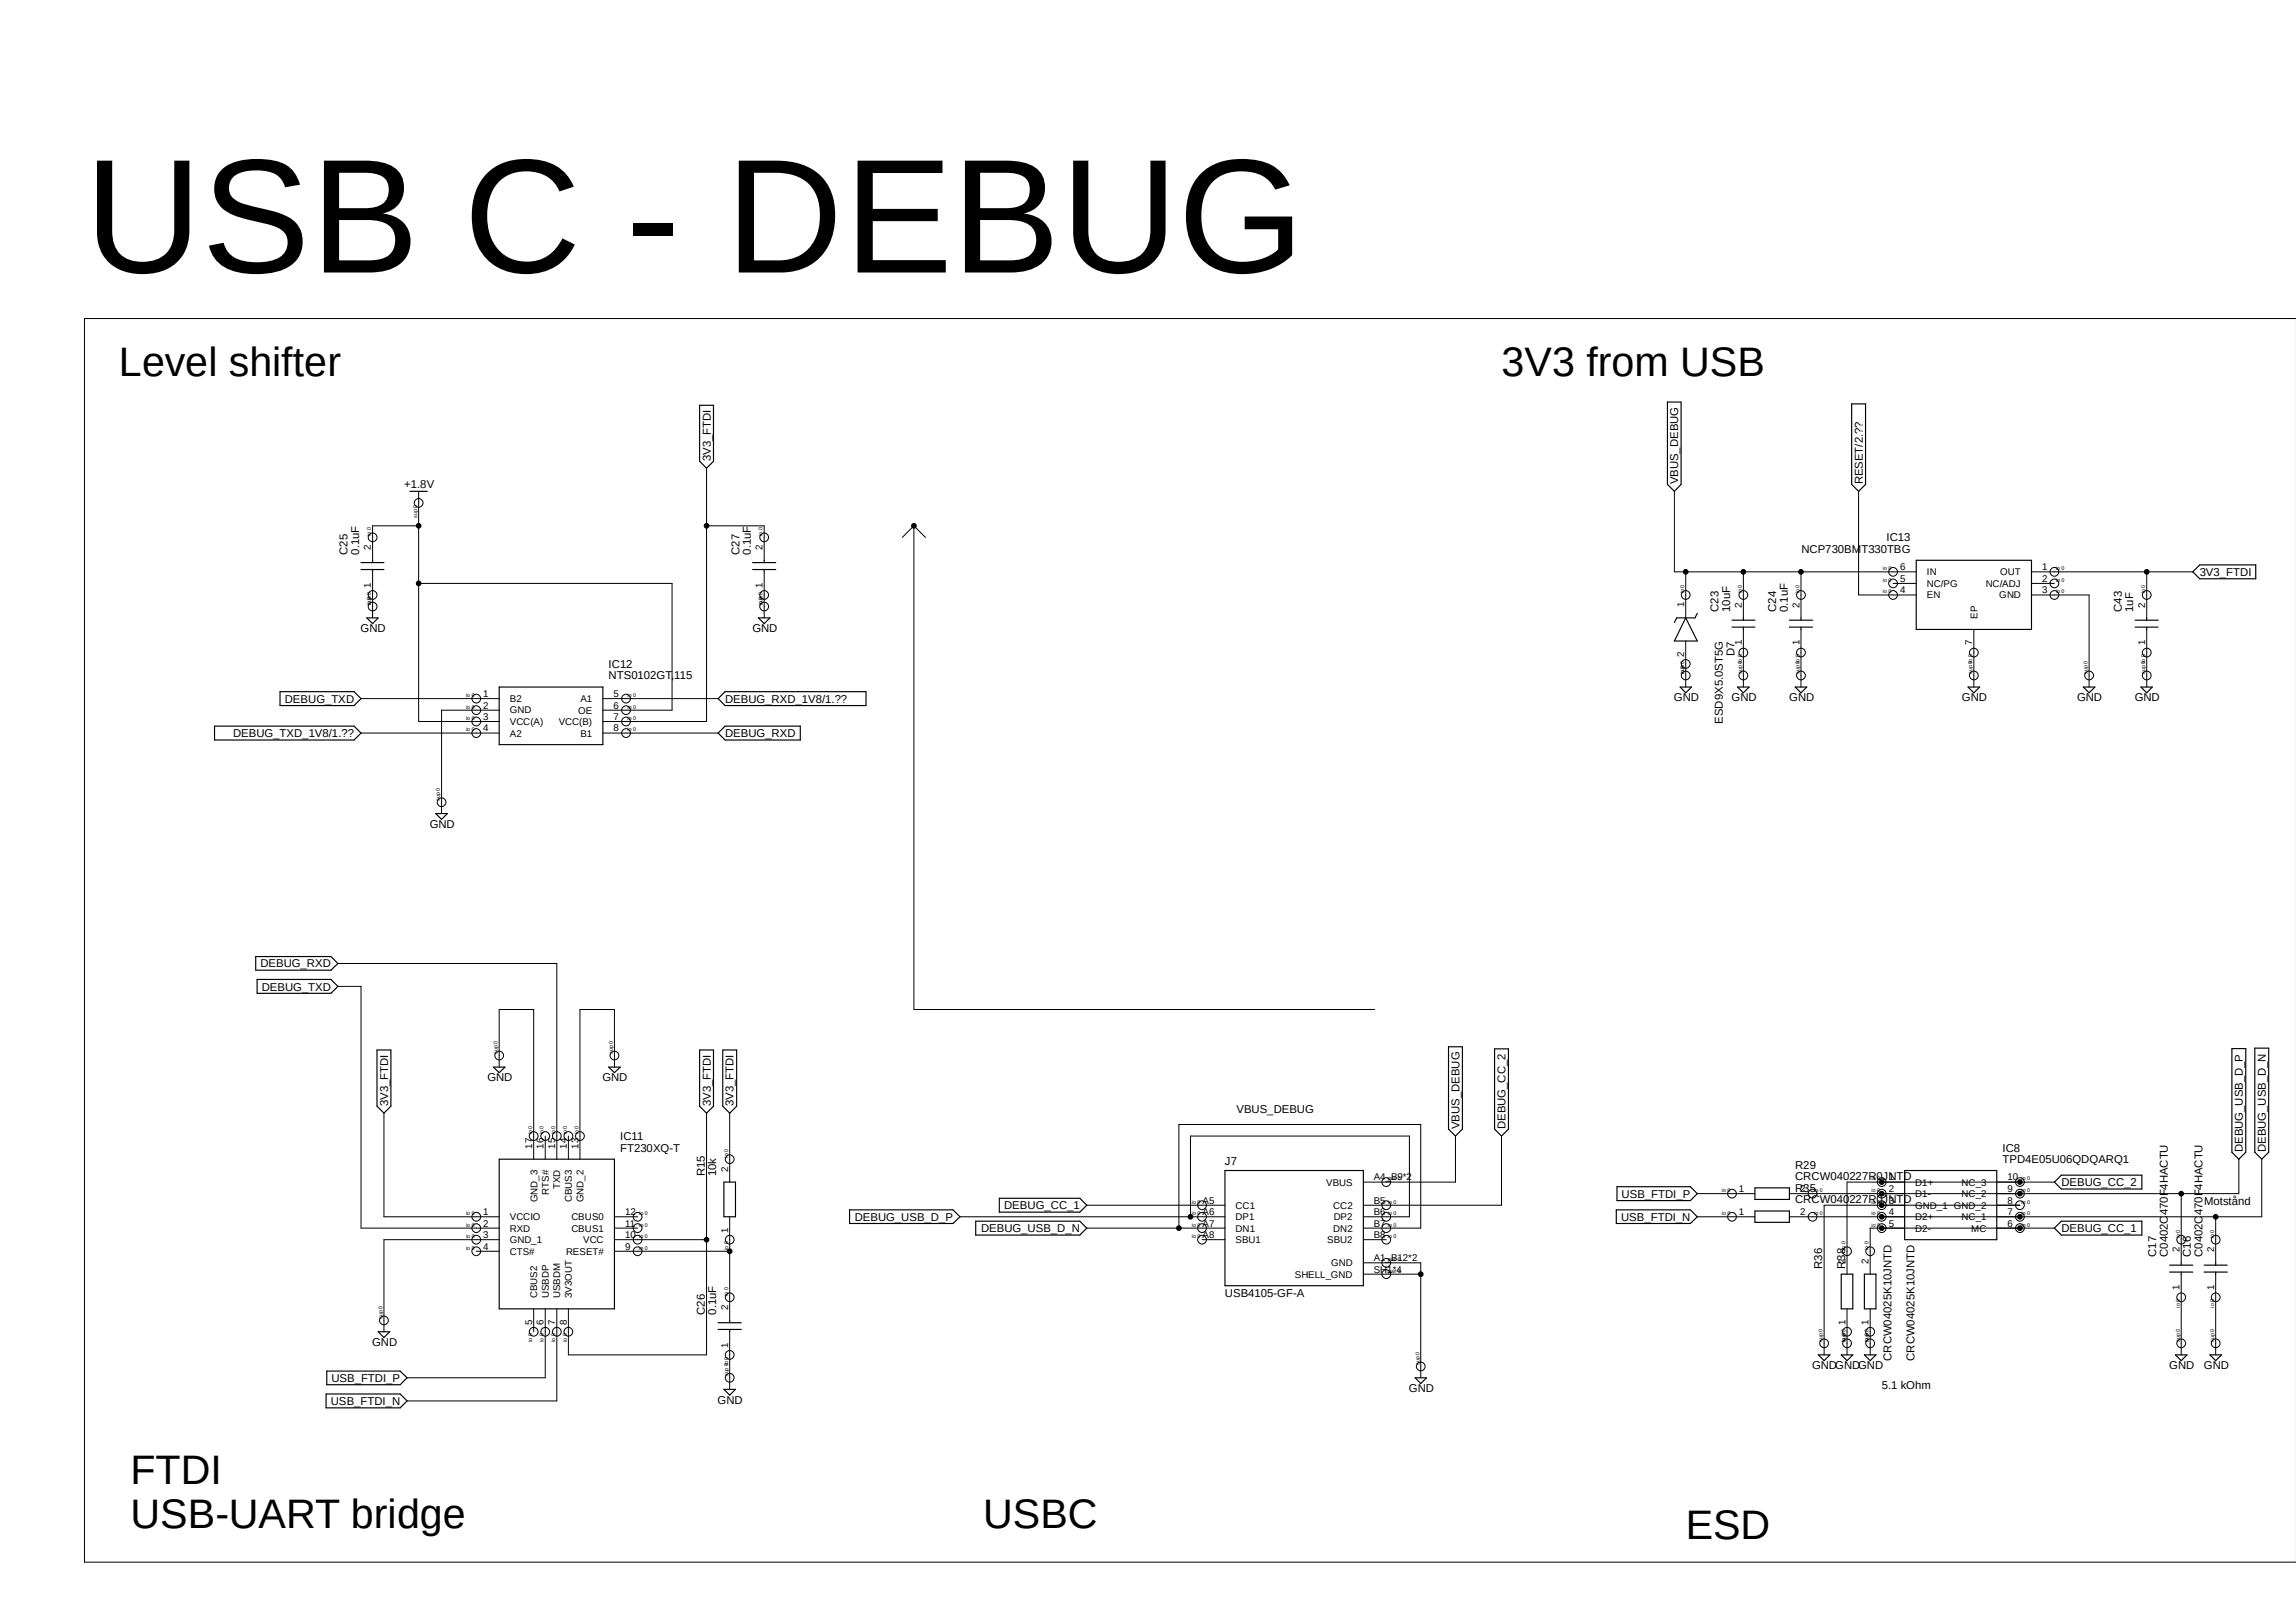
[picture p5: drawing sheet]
<svg xmlns="http://www.w3.org/2000/svg" width="420mm" height="297mm" viewBox="0 0 420 297" stroke-linecap="round" stroke-linejoin="round" font-family="sans-serif">
<defs><g id="words">
<text font-size="29.8" x="15.4" y="49.9">USB C - DEBUG</text>
<g font-size="7.5">
<text x="21.8" y="68.8">Level shifter</text>
<text x="274.7" y="68.8">3V3 from USB</text>
<text x="23.9" y="271.5">FTDI</text>
<text x="23.9" y="279.6">USB-UART bridge</text>
<text x="179.8" y="279.6">USBC</text>
<text x="308.4" y="281.6">ESD</text>
</g>
<g font-size="2.1">
<text x="74" y="89.3">+1.8V</text>
<text x="130" y="84.4" transform="rotate(-90 130 84.4)">3V3_FTDI</text>
<text x="307" y="88.6" transform="rotate(-90 307 88.6)">VBUS_DEBUG</text>
<text x="340.7" y="88.6" transform="rotate(-90 340.7 88.6)">RESET/2.??</text>
<text x="63.6" y="101.5" transform="rotate(-90 63.6 101.5)">C25</text>
<text x="65.7" y="101.5" transform="rotate(-90 65.7 101.5)">0.1uF</text>
<text x="135.3" y="101.5" transform="rotate(-90 135.3 101.5)">C27</text>
<text x="137.3" y="101.5" transform="rotate(-90 137.3 101.5)">0.1uF</text>
<text x="329.5" y="101.2">NCP730BMT330TBG</text>
<text x="345.1" y="99.1">IC13</text>
<text x="402.4" y="105.4">3V3_FTDI</text>
<text x="314.4" y="112" transform="rotate(-90 314.4 112)">C23</text>
<text x="316.5" y="112" transform="rotate(-90 316.5 112)">10uF</text>
<text x="324.9" y="112" transform="rotate(-90 324.9 112)">C24</text>
<text x="327" y="112" transform="rotate(-90 327 112)">0.1uF</text>
<text x="388.1" y="112" transform="rotate(-90 388.1 112)">C43</text>
<text x="390.2" y="112" transform="rotate(-90 390.2 112)">1uF</text>
<text x="66" y="115.7">GND</text>
<text x="137.6" y="115.7">GND</text>
<text x="317.2" y="120" transform="rotate(-90 317.2 120)">D7</text>
<text x="111.3" y="124.3">NTS0102GT,115</text>
<text x="111.3" y="122.2">IC12</text>
<text x="52.1" y="128.6">DEBUG_TXD</text>
<text x="132.6" y="128.6">DEBUG_RXD_1V8/1.??</text>
<text x="306.2" y="128.4">GND</text>
<text x="316.7" y="128.4">GND</text>
<text x="327.3" y="128.4">GND</text>
<text x="358.9" y="128.4">GND</text>
<text x="379.9" y="128.4">GND</text>
<text x="390.5" y="128.4">GND</text>
<text x="42.6" y="134.9">DEBUG_TXD_1V8/1.??</text>
<text x="132.6" y="134.9">DEBUG_RXD</text>
<text x="315.1" y="132.4" transform="rotate(-90 315.1 132.4)">ESD9X5.0ST5G</text>
<text x="78.6" y="151.6">GND</text>
<text x="47.6" y="177">DEBUG_RXD</text>
<text x="47.9" y="181.3">DEBUG_TXD</text>
<text x="89.2" y="197.9">GND</text>
<text x="110.2" y="197.9">GND</text>
<text x="71" y="202.4" transform="rotate(-90 71 202.4)">3V3_FTDI</text>
<text x="130" y="202.4" transform="rotate(-90 130 202.4)">3V3_FTDI</text>
<text x="134.2" y="202.4" transform="rotate(-90 134.2 202.4)">3V3_FTDI</text>
<text x="226.2" y="203.7">VBUS_DEBUG</text>
<text x="113.5" y="208.6">IC11</text>
<text x="267" y="206.6" transform="rotate(-90 267 206.6)">VBUS_DEBUG</text>
<text x="275.4" y="206.6" transform="rotate(-90 275.4 206.6)">DEBUG_CC_2</text>
<text x="113.5" y="210.7">FT230XQ-T</text>
<text x="128.9" y="215.3" transform="rotate(-90 128.9 215.3)">R15</text>
<text x="131" y="215.3" transform="rotate(-90 131 215.3)">10k</text>
<text x="224.1" y="213.2">J7</text>
<text x="328.4" y="216">CRCW040227R0JNTD</text>
<text x="328.4" y="213.9">R29</text>
<text x="366.3" y="212.9">TPD4E05U06QDQARQ1</text>
<text x="366.3" y="210.7">IC8</text>
<text x="410.3" y="210.9" transform="rotate(-90 410.3 210.9)">DEBUG_USB_D_P</text>
<text x="414.5" y="210.9" transform="rotate(-90 414.5 210.9)">DEBUG_USB_D_N</text>
<text x="183.7" y="221.3">DEBUG_CC_1</text>
<text x="296.6" y="219.2">USB_FTDI_P</text>
<text x="328.4" y="220.2">CRCW040227R0JNTD</text>
<text x="328.4" y="218.1">R35</text>
<text x="377.1" y="217.1">DEBUG_CC_2</text>
<text x="403.2" y="220.6">Motstånd</text>
<text x="156.3" y="223.4">DEBUG_USB_D_P</text>
<text x="179.5" y="225.5">DEBUG_USB_D_N</text>
<text x="296.5" y="223.4">USB_FTDI_N</text>
<text x="377.1" y="225.5">DEBUG_CC_1</text>
<text x="333.3" y="232.2" transform="rotate(-90 333.3 232.2)">R36</text>
<text x="337.5" y="232.2" transform="rotate(-90 337.5 232.2)">R38</text>
<text x="394.4" y="230" transform="rotate(-90 394.4 230)">C17</text>
<text x="396.5" y="230" transform="rotate(-90 396.5 230)">C0402C470F4HACTU</text>
<text x="400.8" y="230" transform="rotate(-90 400.8 230)">C16</text>
<text x="402.9" y="230" transform="rotate(-90 402.9 230)">C0402C470F4HACTU</text>
<text x="224.1" y="237.4">USB4105-GF-A</text>
<text x="128.9" y="240.6" transform="rotate(-90 128.9 240.6)">C26</text>
<text x="131" y="240.6" transform="rotate(-90 131 240.6)">0.1uF</text>
<text x="68.1" y="246.4">GND</text>
<text x="331.5" y="250.6">GNDGNDGND</text>
<text x="346" y="249" transform="rotate(-90 346 249)">CRCW04025K10JNTD</text>
<text x="350.2" y="249" transform="rotate(-90 350.2 249)">CRCW04025K10JNTD</text>
<text x="396.8" y="250.6">GND</text>
<text x="403.1" y="250.6">GND</text>
<text x="60.5" y="257.1">USB_FTDI_N</text>
<text x="60.6" y="252.9">USB_FTDI_P</text>
<text x="131.3" y="256.9">GND</text>
<text x="257.7" y="254.8">GND</text>
<text x="344.2" y="254.3">5.1 kOhm</text>
</g>
<g font-size="1.8">
<text x="67.9" y="100.6" transform="rotate(-90 67.9 100.6)">2</text>
<text x="139.5" y="100.6" transform="rotate(-90 139.5 100.6)">2</text>
<text x="67.9" y="107.6" transform="rotate(-90 67.9 107.6)">1</text>
<text x="139.5" y="107.6" transform="rotate(-90 139.5 107.6)">1</text>
<text x="347.6" y="104.4">6</text>
<text x="347.6" y="106.5">5</text>
<text x="352.5" y="105.3">IN</text>
<text x="352.5" y="107.4">NC/PG</text>
<text x="363.2" y="107.4">NC/ADJ</text>
<text x="365.9" y="105.3">OUT</text>
<text x="373.6" y="104.4">1</text>
<text x="373.6" y="106.5">2</text>
<text x="308.1" y="111.2" transform="rotate(-90 308.1 111.2)">1</text>
<text x="318.6" y="111.2" transform="rotate(-90 318.6 111.2)">2</text>
<text x="329.1" y="111.2" transform="rotate(-90 329.1 111.2)">2</text>
<text x="347.6" y="108.6">4</text>
<text x="352.5" y="109.5">EN</text>
<text x="361.7" y="113.2" transform="rotate(-90 361.7 113.2)">EP</text>
<text x="365.7" y="109.5">GND</text>
<text x="373.6" y="108.6">3</text>
<text x="392.4" y="111.2" transform="rotate(-90 392.4 111.2)">2</text>
<text x="318.6" y="118.1" transform="rotate(-90 318.6 118.1)">1</text>
<text x="329.1" y="118.1" transform="rotate(-90 329.1 118.1)">1</text>
<text x="360.8" y="118.1" transform="rotate(-90 360.8 118.1)">7</text>
<text x="392.4" y="118.1" transform="rotate(-90 392.4 118.1)">1</text>
<text x="308.1" y="120.2" transform="rotate(-90 308.1 120.2)">2</text>
<text x="88.4" y="127.6">1</text>
<text x="88.4" y="129.7">2</text>
<text x="88.4" y="131.7">3</text>
<text x="93.3" y="128.5">B2</text>
<text x="93.3" y="130.6">GND</text>
<text x="105.7" y="130.6">OE</text>
<text x="106.2" y="128.5">A1</text>
<text x="112.2" y="127.6">5</text>
<text x="112.2" y="129.7">6</text>
<text x="112.2" y="131.7">7</text>
<text x="88.4" y="133.9">4</text>
<text x="93.3" y="132.7">VCC(A)</text>
<text x="93.3" y="134.8">A2</text>
<text x="102.2" y="132.7">VCC(B)</text>
<text x="106.2" y="134.8">B1</text>
<text x="112.2" y="133.9">8</text>
<text x="97.4" y="210.2" transform="rotate(-90 97.4 210.2)">17</text>
<text x="99.4" y="210.2" transform="rotate(-90 99.4 210.2)">16</text>
<text x="101.6" y="210.2" transform="rotate(-90 101.6 210.2)">15</text>
<text x="103.7" y="210.2" transform="rotate(-90 103.7 210.2)">14</text>
<text x="105.8" y="210.2" transform="rotate(-90 105.8 210.2)">13</text>
<text x="133.2" y="214.4" transform="rotate(-90 133.2 214.4)">2</text>
<text x="98.3" y="220" transform="rotate(-90 98.3 220)">GND_3</text>
<text x="100.4" y="218.6" transform="rotate(-90 100.4 218.6)">RTS#</text>
<text x="102.5" y="217.6" transform="rotate(-90 102.5 217.6)">TXD</text>
<text x="104.6" y="220" transform="rotate(-90 104.6 220)">CBUS3</text>
<text x="106.7" y="220" transform="rotate(-90 106.7 220)">GND_2</text>
<text x="220" y="220.3">A5</text>
<text x="226" y="221.2">CC1</text>
<text x="242.6" y="217">VBUS</text>
<text x="243.9" y="221.2">CC2</text>
<text x="251.3" y="216">A4_B9*2</text>
<text x="251.3" y="220.3">B5</text>
<text x="318.1" y="218.1">1</text>
<text x="329.3" y="218.1">2</text>
<text x="345.5" y="216">1</text>
<text x="345.5" y="218.1">2</text>
<text x="345.5" y="220.3">3</text>
<text x="350.4" y="217">D1+</text>
<text x="350.4" y="219.1">D1-</text>
<text x="350.4" y="221.2">GND_1 GND_2</text>
<text x="358.8" y="219.1">NC_2</text>
<text x="358.8" y="217">NC_3</text>
<text x="367.2" y="220.3">8</text>
<text x="367.2" y="218.1">9</text>
<text x="367.2" y="216">10</text>
<text x="88.4" y="222.4">1</text>
<text x="88.4" y="224.5">2</text>
<text x="88.4" y="226.6">3</text>
<text x="93.3" y="223.3">VCCIO</text>
<text x="93.3" y="225.4">RXD</text>
<text x="93.3" y="227.5">GND_1</text>
<text x="104.5" y="223.3">CBUS0</text>
<text x="104.5" y="225.4">CBUS1</text>
<text x="106.7" y="227.5">VCC</text>
<text x="114.3" y="222.4">12</text>
<text x="114.3" y="224.5">11</text>
<text x="114.3" y="226.6">10</text>
<text x="133.2" y="225.6" transform="rotate(-90 133.2 225.6)">1</text>
<text x="220" y="222.4">A6</text>
<text x="220" y="224.5">A7</text>
<text x="220" y="226.6">A8</text>
<text x="226" y="223.3">DP1</text>
<text x="226" y="225.4">DN1</text>
<text x="226" y="227.5">SBU1</text>
<text x="242.8" y="227.5">SBU2</text>
<text x="243.9" y="225.4">DN2</text>
<text x="244" y="223.3">DP2</text>
<text x="251.3" y="222.4">B6</text>
<text x="251.3" y="224.5">B7</text>
<text x="251.3" y="226.6">B8</text>
<text x="318.1" y="222.4">1</text>
<text x="329.3" y="222.4">2</text>
<text x="345.5" y="222.4">4</text>
<text x="345.5" y="224.5">5</text>
<text x="350.4" y="223.3">D2+</text>
<text x="350.4" y="225.4">D2-</text>
<text x="358.8" y="223.3">NC_1</text>
<text x="360.6" y="225.4">MC</text>
<text x="367.2" y="224.5">6</text>
<text x="367.2" y="222.4">7</text>
<text x="88.4" y="228.7">4</text>
<text x="93.3" y="229.6">CTS#</text>
<text x="103.5" y="229.6">RESET#</text>
<text x="114.3" y="228.7">9</text>
<text x="236.9" y="233.9">SHELL_GND</text>
<text x="243.5" y="231.7">GND</text>
<text x="251.3" y="230.8">A1_B12*2</text>
<text x="251.3" y="232.9">SH1*4</text>
<text x="337.6" y="231.3" transform="rotate(-90 337.6 231.3)">2</text>
<text x="341.8" y="231.3" transform="rotate(-90 341.8 231.3)">2</text>
<text x="398.7" y="229.2" transform="rotate(-90 398.7 229.2)">2</text>
<text x="405" y="229.2" transform="rotate(-90 405 229.2)">2</text>
<text x="98.3" y="237.6" transform="rotate(-90 98.3 237.6)">CBUS2</text>
<text x="100.4" y="237.6" transform="rotate(-90 100.4 237.6)">USBDP</text>
<text x="102.5" y="237.6" transform="rotate(-90 102.5 237.6)">USBDM</text>
<text x="104.6" y="237.6" transform="rotate(-90 104.6 237.6)">3V3OUT</text>
<text x="133.2" y="239.7" transform="rotate(-90 133.2 239.7)">2</text>
<text x="398.7" y="236.1" transform="rotate(-90 398.7 236.1)">1</text>
<text x="405" y="236.1" transform="rotate(-90 405 236.1)">1</text>
<text x="97.4" y="242.4" transform="rotate(-90 97.4 242.4)">5</text>
<text x="99.4" y="242.4" transform="rotate(-90 99.4 242.4)">6</text>
<text x="101.6" y="242.4" transform="rotate(-90 101.6 242.4)">7</text>
<text x="103.7" y="242.4" transform="rotate(-90 103.7 242.4)">8</text>
<text x="337.6" y="242.4" transform="rotate(-90 337.6 242.4)">1</text>
<text x="341.8" y="242.4" transform="rotate(-90 341.8 242.4)">1</text>
<text x="133.2" y="246.6" transform="rotate(-90 133.2 246.6)">1</text>
</g>
<g font-size="1">
<text x="76.3" y="94.7" transform="rotate(-90 76.3 94.7)">sup 0</text>
<text x="67.9" y="98" transform="rotate(-90 67.9 98)">io 0</text>
<text x="139.5" y="98" transform="rotate(-90 139.5 98)">io 0</text>
<text x="344.4" y="104.4">io 0</text>
<text x="344.4" y="106.5">io 0</text>
<text x="376.1" y="104.4">io 0</text>
<text x="376.1" y="106.5">io 0</text>
<text x="67.9" y="110.7" transform="rotate(-90 67.9 110.7)">io 0</text>
<text x="67.9" y="110.7" transform="rotate(-90 67.9 110.7)">sup 0</text>
<text x="139.5" y="110.7" transform="rotate(-90 139.5 110.7)">io 0</text>
<text x="139.5" y="110.7" transform="rotate(-90 139.5 110.7)">sup 0</text>
<text x="308.1" y="108.6" transform="rotate(-90 308.1 108.6)">io 0</text>
<text x="318.6" y="108.6" transform="rotate(-90 318.6 108.6)">io 0</text>
<text x="329.2" y="108.6" transform="rotate(-90 329.2 108.6)">io 0</text>
<text x="344.4" y="108.6">io 0</text>
<text x="376.1" y="108.6">io 0</text>
<text x="392.4" y="108.6" transform="rotate(-90 392.4 108.6)">io 0</text>
<text x="308.1" y="123.4" transform="rotate(-90 308.1 123.4)">io 0</text>
<text x="308.1" y="123.3" transform="rotate(-90 308.1 123.3)">sup 0</text>
<text x="318.6" y="123.3" transform="rotate(-90 318.6 123.3)">sup 0io 0</text>
<text x="329.2" y="123.3" transform="rotate(-90 329.2 123.3)">sup 0io 0</text>
<text x="360.8" y="123.3" transform="rotate(-90 360.8 123.3)">sup 0io 0</text>
<text x="381.9" y="123.3" transform="rotate(-90 381.9 123.3)">sup 0</text>
<text x="392.4" y="123.3" transform="rotate(-90 392.4 123.3)">sup 0io 0</text>
<text x="85.3" y="127.6">io 0</text>
<text x="85.3" y="129.7">io 0</text>
<text x="85.3" y="131.7">io 0</text>
<text x="114.8" y="127.6">io 0</text>
<text x="114.8" y="129.7">io 0</text>
<text x="114.8" y="131.7">io 0</text>
<text x="85.3" y="133.9">io 0</text>
<text x="114.8" y="133.9">io 0</text>
<text x="80.5" y="146.5" transform="rotate(-90 80.5 146.5)">sup 0</text>
<text x="91" y="192.9" transform="rotate(-90 91 192.9)">sup 0</text>
<text x="112.1" y="192.9" transform="rotate(-90 112.1 192.9)">sup 0</text>
<text x="97.4" y="207.6" transform="rotate(-90 97.4 207.6)">io 0</text>
<text x="99.4" y="207.6" transform="rotate(-90 99.4 207.6)">io 0</text>
<text x="101.6" y="207.6" transform="rotate(-90 101.6 207.6)">io 0</text>
<text x="103.7" y="207.6" transform="rotate(-90 103.7 207.6)">io 0</text>
<text x="105.8" y="207.6" transform="rotate(-90 105.8 207.6)">io 0</text>
<text x="133.2" y="211.8" transform="rotate(-90 133.2 211.8)">io 0</text>
<text x="218" y="220.3">io 0</text>
<text x="253.9" y="216">pwr 0</text>
<text x="253.9" y="220.3">io 0</text>
<text x="315" y="218.1">io 0</text>
<text x="331.9" y="218.1">io 0</text>
<text x="342.3" y="216">io 0</text>
<text x="342.3" y="218.1">io 0</text>
<text x="342.3" y="220.3">io 0</text>
<text x="369.8" y="220.3">io 0</text>
<text x="369.8" y="218.1">io 0</text>
<text x="369.8" y="216">io 0</text>
<text x="85.3" y="222.4">io 0</text>
<text x="85.3" y="224.5">io 0</text>
<text x="85.3" y="226.6">io 0</text>
<text x="116.9" y="222.4">io 0</text>
<text x="116.9" y="224.5">io 0</text>
<text x="116.9" y="226.6">io 0</text>
<text x="218" y="222.4">io 0</text>
<text x="218" y="224.5">io 0</text>
<text x="218" y="226.6">io 0</text>
<text x="253.9" y="222.4">io 0</text>
<text x="253.9" y="224.5">io 0</text>
<text x="253.9" y="226.6">io 0</text>
<text x="315" y="222.4">io 0</text>
<text x="331.9" y="222.4">io 0</text>
<text x="342.3" y="222.4">io 0</text>
<text x="342.3" y="224.5">io 0</text>
<text x="369.8" y="224.5">io 0</text>
<text x="369.8" y="222.4">io 0</text>
<text x="398.7" y="226.6" transform="rotate(-90 398.7 226.6)">io 0</text>
<text x="405" y="226.6" transform="rotate(-90 405 226.6)">io 0</text>
<text x="85.3" y="228.7">io 0</text>
<text x="116.9" y="228.7">io 0</text>
<text x="133.2" y="228.7" transform="rotate(-90 133.2 228.7)">io 0</text>
<text x="253.9" y="230.8">pwr 0</text>
<text x="253.9" y="232.9">pwr 0</text>
<text x="337.6" y="228.7" transform="rotate(-90 337.6 228.7)">io 0</text>
<text x="341.8" y="228.7" transform="rotate(-90 341.8 228.7)">io 0</text>
<text x="133.2" y="237.1" transform="rotate(-90 133.2 237.1)">io 0</text>
<text x="398.7" y="239.3" transform="rotate(-90 398.7 239.3)">io 0</text>
<text x="405" y="239.3" transform="rotate(-90 405 239.3)">io 0</text>
<text x="69.9" y="241.4" transform="rotate(-90 69.9 241.4)">sup 0</text>
<text x="97.4" y="245.6" transform="rotate(-90 97.4 245.6)">io 0</text>
<text x="99.4" y="245.6" transform="rotate(-90 99.4 245.6)">io 0</text>
<text x="101.6" y="245.6" transform="rotate(-90 101.6 245.6)">io 0</text>
<text x="103.7" y="245.6" transform="rotate(-90 103.7 245.6)">io 0</text>
<text x="333.4" y="245.5" transform="rotate(-90 333.4 245.5)">sup 0</text>
<text x="337.6" y="245.6" transform="rotate(-90 337.6 245.6)">io 0</text>
<text x="337.6" y="245.5" transform="rotate(-90 337.6 245.5)">sup 0</text>
<text x="341.8" y="245.6" transform="rotate(-90 341.8 245.6)">io 0</text>
<text x="341.8" y="245.5" transform="rotate(-90 341.8 245.5)">sup 0</text>
<text x="398.7" y="245.5" transform="rotate(-90 398.7 245.5)">sup 0</text>
<text x="405" y="245.5" transform="rotate(-90 405 245.5)">sup 0</text>
<text x="133.2" y="251.9" transform="rotate(-90 133.2 251.9)">sup 0io 0</text>
<text x="259.6" y="249.8" transform="rotate(-90 259.6 249.8)">sup 0</text>
</g>
</g></defs>
<path d="M8.4 19.5l411.6 266.4M420 19.6l-411.6 266.4" fill="none" stroke="#fff" stroke-width=".18"/>
<g fill="none" stroke="#000" stroke-width=".21">
<path d="M128 74.2h2.5v10.2l-1.3 1.3-1.2-1.3zM305 73.6h2.5v15l-1.2 1.3-1.3-1.3zM338.7 73.9h2.5v14.7l-1.2 1.3-1.3-1.3zM75 89.9h3.1M66 104.2h4.2M66 103h4.2M67.1 113.1h2.1l-1 1zM68.2 102.5v.5M68.2 104.2v.4M137.7 104.2h4.2M137.7 103h4.2M138.7 113.1h2.1l-1 1z"/>
<path d="M139.8 102.5v.5M139.8 104.2v.4M308.4 113.1l2.1 4.2h-4.2zM310.5 112.2l-.5 .9h-3.3l-.4 .8M316.8 114.8h4.2M316.8 113.5h4.2M318.9 113.1v.4M318.9 114.8v.4M327.3 114.8h4.3M327.3 113.5h4.3M329.4 113.1v.4M329.4 114.8v.4"/>
<path d="M350.5 102.5h21.1v12.7h-21.1zM390.6 114.8h4.2M390.6 113.5h4.2M392.7 113.1v.4M392.7 114.8v.4M401.1 104.6l1.3-1.2h10.2v2.5h-10.2zM39.2 132.9h25.6l1.2 1.3-1.2 1.2h-25.6zM51.2 126.6h13.6l1.2 1.2-1.2 1.3h-13.6zM91.3 125.7h19v10.6h-19zM132.6 132.9h13.8v2.5h-13.8l-1.2-1.2zM132.6 126.6h25.8v2.5h-25.8l-1.2-1.3zM307.3 125.7h2.1l-1 1.1z"/>
<path d="M317.8 125.7h2.2l-1.1 1.1zM328.4 125.7h2.1l-1.1 1.1zM360 125.7h2.1l-1 1.1zM381.1 125.7h2.1l-1.1 1.1zM391.6 125.7h2.1l-1 1.1zM79.7 148.9h2.1l-1 1zM46.8 175h13.7l1.3 1.3-1.3 1.2h-13.7zM47 179.2h13.5l1.3 1.3-1.3 1.3h-13.5zM69 192.2h2.5v10.2l-1.3 1.3-1.2-1.3zM90.3 195.3h2.1l-1.1 1zM111.3 195.3h2.2l-1.1 1zM128 192.2h2.5v10.2l-1.3 1.3-1.2-1.3z"/>
<path d="M132.2 192.2h2.5v10.2l-1.2 1.3-1.3-1.3zM265 191.6h2.5v15l-1.3 1.3-1.2-1.3zM273.4 191.9h2.5v14.7l-1.2 1.3-1.3-1.3zM408.3 191.9h2.5v19l-1.3 1.2-1.2-1.2zM412.5 191.8h2.5v19.1l-1.3 1.2-1.2-1.2zM91.3 212.1h21.1v27.4h-21.1zM132.4 216.3h2.1v6.4h-2.1zM182.8 219.3h14.7l1.3 1.3-1.3 1.2h-14.7zM224.1 214.2h25.3v21.1h-25.3zM295.8 217.2h13.4l1.3 1.2-1.3 1.3h-13.4zM321 217.4h6.3v2.1h-6.3zM348.4 214.2h16.9v12.7h-16.9z"/>
<path d="M375.8 216.3l1.3-1.2h14.7v2.5h-14.7zM155.4 221.4h18.9l1.3 1.3-1.3 1.2h-18.9zM178.5 223.5h19l1.3 1.2-1.3 1.3h-19zM295.7 221.4h13.5l1.3 1.3-1.3 1.2h-13.5zM321 221.6h6.3v2.1h-6.3zM336.8 233.2h2.1v6.3h-2.1zM341 233.2h2.2v6.3h-2.2zM375.8 224.7l1.3-1.2h14.7v2.5h-14.7zM396.9 232.8h4.2M396.9 231.5h4.2M399 231.1v.4M399 232.8v.4"/>
<path d="M403.2 232.8h4.2M403.2 231.5h4.2M405.3 231.1v.4M405.3 232.8v.4M59.6 255.1h13.6l1.3 1.3-1.3 1.2h-13.6zM59.8 250.9h13.4l1.3 1.2-1.3 1.3h-13.4zM69.2 243.7h2.1l-1.1 1.1zM131.4 243.3h4.2M131.4 242.1h4.2M132.4 254.3h2.1l-1 1zM133.5 241.6v.5M133.5 243.3v.4"/>
<path d="M258.9 252.1h2l-1 1.1zM332.6 247.9h2.1l-1 1.1zM336.8 247.9h2.1l-1 1.1zM341 247.9h2.2l-1.1 1.1zM397.9 247.9h2.1l-1 1.1zM404.2 247.9h2.2l-1.1 1.1z"/>
</g>
<g fill="none" stroke="#000" stroke-width=".18">
<path d="M420 58.3h-404.5v227.6h404.5M76.6 89.9v42.1h14.7M76.6 96.2h-8.4v6.3M129.2 85.7v46.3h-18.9M129.2 96.2h10.6v6.3M167.2 96.2v88.5h84.3M167.2 96.2l2.1 2.1M167.2 96.2l-2.1 2.1M306.3 89.9v14.7h44.2M340 89.9v19h10.5M68.2 104.6v8.5M76.6 106.8h46.3v23.2h-12.6"/>
<path d="M139.8 104.6v8.5M308.4 104.6v8.5M308.4 117.3v8.4M318.9 104.6v8.5M318.9 115.2v10.5M329.4 104.6v8.5M329.4 115.2v10.5M346.3 106.8h4.2M361.1 115.2v10.5M371.6 104.6h29.5M371.6 106.8h4.2M371.6 108.9h10.5v16.8"/>
<path d="M392.7 104.6v8.5M392.7 115.2v10.5M66 127.8h25.3M66 134.2h25.3M91.3 130h-10.5v18.9M110.3 127.8h21.1M110.3 134.2h21.1M61.8 176.3h40.1v35.8M61.8 180.5h4.2v44.2h25.3M91.3 195.3v-10.6h6.3v27.4M112.4 195.3v-10.6h-6.3v27.4M70.2 203.7v19h21.1"/>
<path d="M99.7 207.9v4.2M104 207.9v4.2M129.2 203.7v44.2h-25.2v-8.4M133.5 203.7v12.6M266.2 207.9v8.4h-16.8M274.7 207.9v12.7h-25.3M310.5 218.4h10.5M375.8 216.3h-37.9v16.9M399 218.4v12.7M409.5 212.1v6.3h-82.2M413.7 212.1v10.6h-86.4M87.1 229h4.2"/>
<path d="M91.3 226.9h-21.1v16.8M97.6 239.5v4.2M99.7 239.5v12.6h-25.2M101.9 239.5v16.9h-27.4M112.4 222.7h4.2M112.4 224.7h4.2M112.4 226.9h16.8M112.4 229h21.1M133.5 222.7v18.9M175.6 222.7h48.5M198.8 220.6h25.3M198.8 224.7h25.3"/>
<path d="M215.6 224.7v-18.9h44.3v18.9h-10.5M217.8 222.7v-14.8h40v14.8h-8.4M219.9 226.9h4.2M249.4 226.9h4.2M249.4 231.1h10.5v21M249.4 233.2h10.5M310.5 222.7h10.5M337.9 239.5v8.4M342.1 239.5v8.4M369.5 220.6h-35.8v27.3M375.8 224.7h-33.7v8.5M399 233.2v14.7"/>
<path d="M405.3 222.7v8.4M405.3 233.2v14.7M133.5 243.7v10.6"/>
<circle cx="68.2" cy="98.3" r=".8"/>
<circle cx="76.6" cy="96.2" r=".43"/>
<circle cx="76.6" cy="92" r=".8"/>
<circle cx="129.2" cy="96.2" r=".43"/>
<circle cx="139.8" cy="98.3" r=".8"/>
<circle cx="167.2" cy="96.2" r=".43"/>
<circle cx="68.2" cy="111" r=".8"/>
<circle cx="68.2" cy="108.9" r=".8"/>
<circle cx="76.6" cy="106.8" r=".43"/>
<circle cx="139.8" cy="111" r=".8"/>
<circle cx="139.8" cy="108.9" r=".8"/>
<circle cx="308.4" cy="104.6" r=".43"/>
<circle cx="308.4" cy="108.9" r=".8"/>
<circle cx="318.9" cy="104.6" r=".43"/>
<circle cx="318.9" cy="119.4" r=".8"/>
<circle cx="318.9" cy="108.9" r=".8"/>
<circle cx="329.4" cy="104.6" r=".43"/>
<circle cx="329.4" cy="108.9" r=".8"/>
<circle cx="329.4" cy="119.4" r=".8"/>
<circle cx="346.3" cy="104.7" r=".8"/>
<circle cx="346.3" cy="108.9" r=".8"/>
<circle cx="346.3" cy="106.8" r=".8"/>
<circle cx="361.1" cy="119.4" r=".8"/>
<circle cx="375.8" cy="104.7" r=".8"/>
<circle cx="375.8" cy="108.9" r=".8"/>
<circle cx="375.8" cy="106.8" r=".8"/>
<circle cx="392.7" cy="104.6" r=".43"/>
<circle cx="392.7" cy="108.9" r=".8"/>
<circle cx="392.7" cy="119.4" r=".8"/>
<circle cx="87.1" cy="134.2" r=".8"/>
<circle cx="87.1" cy="130" r=".8"/>
<circle cx="87.1" cy="132" r=".8"/>
<circle cx="87.1" cy="127.8" r=".8"/>
<circle cx="114.5" cy="130" r=".8"/>
<circle cx="114.5" cy="134.2" r=".8"/>
<circle cx="114.5" cy="127.8" r=".8"/>
<circle cx="114.5" cy="132" r=".8"/>
<circle cx="308.4" cy="123.6" r=".8"/>
<circle cx="308.4" cy="121.5" r=".8"/>
<circle cx="318.9" cy="123.6" r=".8"/>
<circle cx="329.4" cy="123.6" r=".8"/>
<circle cx="361.1" cy="123.6" r=".8"/>
<circle cx="382.1" cy="123.6" r=".8"/>
<circle cx="392.7" cy="123.6" r=".8"/>
<circle cx="80.8" cy="146.8" r=".8"/>
<circle cx="91.3" cy="193.2" r=".8"/>
<circle cx="112.4" cy="193.2" r=".8"/>
<circle cx="97.6" cy="207.9" r=".8"/>
<circle cx="99.7" cy="207.9" r=".8"/>
<circle cx="101.9" cy="207.9" r=".8"/>
<circle cx="104" cy="207.9" r=".8"/>
<circle cx="106.1" cy="207.9" r=".8"/>
<circle cx="133.5" cy="212.1" r=".8"/>
<circle cx="253.6" cy="216.3" r=".8"/>
<circle cx="316.8" cy="218.4" r=".8"/>
<circle cx="331.6" cy="218.4" r=".8"/>
<circle cx="344.2" cy="218.4" r=".43"/>
<circle cx="344.2" cy="216.3" r=".43"/>
<circle cx="344.2" cy="216.3" r=".8"/>
<circle cx="344.2" cy="218.4" r=".8"/>
<circle cx="369.5" cy="216.3" r=".43"/>
<circle cx="369.5" cy="218.4" r=".43"/>
<circle cx="369.5" cy="218.4" r=".8"/>
<circle cx="369.5" cy="216.3" r=".8"/>
<circle cx="399" cy="218.4" r=".43"/>
<circle cx="87.1" cy="222.7" r=".8"/>
<circle cx="87.1" cy="226.9" r=".8"/>
<circle cx="87.1" cy="229" r=".8"/>
<circle cx="87.1" cy="224.7" r=".8"/>
<circle cx="116.6" cy="229" r=".8"/>
<circle cx="116.6" cy="226.9" r=".8"/>
<circle cx="116.6" cy="222.7" r=".8"/>
<circle cx="116.6" cy="224.7" r=".8"/>
<circle cx="129.2" cy="226.9" r=".43"/>
<circle cx="133.5" cy="229" r=".43"/>
<circle cx="133.5" cy="226.9" r=".8"/>
<circle cx="133.5" cy="237.4" r=".8"/>
<circle cx="215.6" cy="224.7" r=".43"/>
<circle cx="217.8" cy="222.7" r=".43"/>
<circle cx="219.9" cy="226.9" r=".8"/>
<circle cx="219.9" cy="222.7" r=".8"/>
<circle cx="219.9" cy="224.7" r=".8"/>
<circle cx="219.9" cy="220.6" r=".8"/>
<circle cx="253.6" cy="220.6" r=".8"/>
<circle cx="253.6" cy="222.7" r=".8"/>
<circle cx="253.6" cy="231.1" r=".8"/>
<circle cx="253.6" cy="226.9" r=".8"/>
<circle cx="253.6" cy="233.2" r=".8"/>
<circle cx="253.6" cy="224.7" r=".8"/>
<circle cx="259.9" cy="233.2" r=".43"/>
<circle cx="316.8" cy="222.7" r=".8"/>
<circle cx="331.6" cy="222.7" r=".8"/>
<circle cx="337.9" cy="229" r=".8"/>
<circle cx="342.1" cy="229" r=".8"/>
<circle cx="344.2" cy="224.7" r=".43"/>
<circle cx="344.2" cy="220.6" r=".43"/>
<circle cx="344.2" cy="222.7" r=".43"/>
<circle cx="344.2" cy="220.6" r=".8"/>
<circle cx="344.2" cy="222.7" r=".8"/>
<circle cx="344.2" cy="224.7" r=".8"/>
<circle cx="369.5" cy="224.7" r=".43"/>
<circle cx="369.5" cy="222.7" r=".43"/>
<circle cx="369.5" cy="222.7" r=".8"/>
<circle cx="369.5" cy="220.6" r=".8"/>
<circle cx="369.5" cy="224.7" r=".8"/>
<circle cx="399" cy="237.4" r=".8"/>
<circle cx="399" cy="226.9" r=".8"/>
<circle cx="405.3" cy="222.7" r=".43"/>
<circle cx="405.3" cy="226.9" r=".8"/>
<circle cx="405.3" cy="237.4" r=".8"/>
<circle cx="70.2" cy="241.6" r=".8"/>
<circle cx="97.6" cy="243.7" r=".8"/>
<circle cx="99.7" cy="243.7" r=".8"/>
<circle cx="101.9" cy="243.7" r=".8"/>
<circle cx="104" cy="243.7" r=".8"/>
<circle cx="133.5" cy="252.1" r=".8"/>
<circle cx="133.5" cy="247.9" r=".8"/>
<circle cx="259.9" cy="250.1" r=".8"/>
<circle cx="333.7" cy="245.8" r=".8"/>
<circle cx="337.9" cy="243.7" r=".8"/>
<circle cx="337.9" cy="245.8" r=".8"/>
<circle cx="342.1" cy="243.7" r=".8"/>
<circle cx="342.1" cy="245.8" r=".8"/>
<circle cx="399" cy="245.8" r=".8"/>
<circle cx="405.3" cy="245.8" r=".8"/>
</g>
<g fill="#000">
<circle cx="76.6" cy="96.2" r=".43"/>
<circle cx="129.2" cy="96.2" r=".43"/>
<circle cx="167.2" cy="96.2" r=".43"/>
<circle cx="76.6" cy="106.8" r=".43"/>
<circle cx="308.4" cy="104.6" r=".43"/>
<circle cx="318.9" cy="104.6" r=".43"/>
<circle cx="329.4" cy="104.6" r=".43"/>
<circle cx="392.7" cy="104.6" r=".43"/>
<circle cx="344.2" cy="218.4" r=".43"/>
<circle cx="344.2" cy="216.3" r=".43"/>
<circle cx="369.5" cy="216.3" r=".43"/>
<circle cx="369.5" cy="218.4" r=".43"/>
<circle cx="399" cy="218.4" r=".43"/>
<circle cx="129.2" cy="226.9" r=".43"/>
<circle cx="133.5" cy="229" r=".43"/>
<circle cx="215.6" cy="224.7" r=".43"/>
<circle cx="217.8" cy="222.7" r=".43"/>
<circle cx="259.9" cy="233.2" r=".43"/>
<circle cx="344.2" cy="224.7" r=".43"/>
<circle cx="344.2" cy="220.6" r=".43"/>
<circle cx="344.2" cy="222.7" r=".43"/>
<circle cx="369.5" cy="224.7" r=".43"/>
<circle cx="369.5" cy="222.7" r=".43"/>
<circle cx="405.3" cy="222.7" r=".43"/>
</g>
<use href="#words"/>
</svg>
